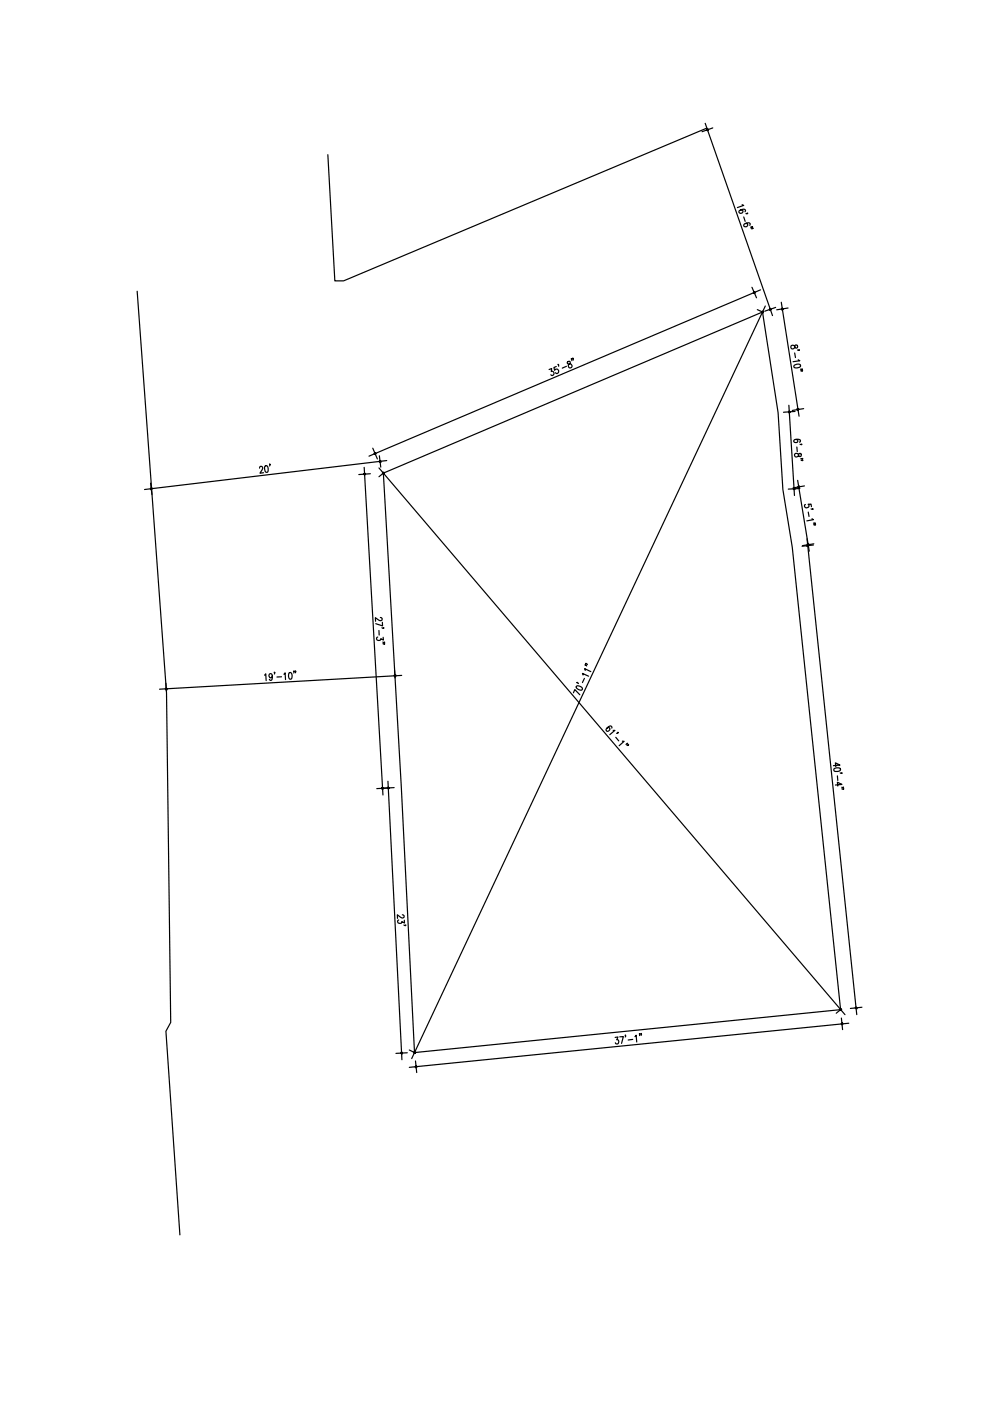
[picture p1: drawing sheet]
<svg xmlns="http://www.w3.org/2000/svg" width="210mm" height="297mm" viewBox="0 0 210 297" stroke-linecap="round" stroke-linejoin="round" font-family="sans-serif">
<!-- layer: 0 -->
<g fill="none" stroke="#000" stroke-width=".25">
<path d="M149.5 26.1l14.3 40.8M149.9 27.2l-77 32.3h-1.9l-1.5-26.7M151.1 27.1l-2.3 .8M157 44.5l.4 .1a.39 .39 0 0 1-.2 .6 .39 .39 0 0 1-.4-.6l.2-.1a.72 .72 0 0 1 1.1 .1l-.2 .3M157.4 43.4l.3 .1-1.4 .5M157.7 46l.3 .9M158 47.4h.4a.39 .39 0 0 1-.2 .7 .39 .39 0 0 1-.4-.6l.2-.1a.68 .68 0 0 1 1 .1v.3M158.2 45.3h.3v-.1v.1M159.3 48.5h.3v-.2v.2M159.5 48.1l-.4 .1M29.1 61.8l6.2 85.1 .9 69.9-1 1.8 2.9 43.2M116.4 78.3l.6-.2-.1 .7a.41 .41 0 0 1 .6 .4 .41 .41 0 0 1-.7 .2"/>
<path d="M117.9 77.7l-.5 .2 .2 .6a.44 .44 0 0 1 .6-.2 .44 .44 0 0 1 .2 .6 .44 .44 0 0 1-.5 .2l-.1-.1M118.4 77.3v.4M120.1 77.7l-.9 .3M120.4 76.7l-.1 .2 .1 .3a.5 .5 0 0 1 .8 .1 .5 .5 0 0 1-.3 .7 .47 .47 0 0 1-.4-.4 .47 .47 0 0 1 .4-.5l-.1-.5zM121.2 76.1v.4M121.5 76v.4M159.4 60.9l1 2.2M160.6 65.6l1.1 .6M161.2 61.5l-83 35.2M162.3 64.9l-75 159.5M164.5 65.2l-2.4 .8M165.7 64.1l3.7 24.2"/>
<path d="M167.1 65.3l-2.4 .4M167.7 73.3a.56 .56 0 0 1 .6 0 .56 .56 0 0 1 .4 .5h.3l.1-.3-.1-.3h-.4a.52 .52 0 0 1-.3 .7 .52 .52 0 0 1-.6-.2zM168.4 77.5l.5-.3a.62 .62 0 0 1 .9 .3l-.3 .4-.8 .1-.4-.2zM168.5 74.8l.2 1M169.1 74.2h.3M169.2 76.3l.4 .2-1.5 .2M169.7 78.3h.4v-.1v.1M169.8 78.6h.3M55 99.3v-.1a.34 .34 0 0 1 .5-.3 .34 .34 0 0 1 .2 .5l-.6 .9 .8-.1M56.2 98.8l.3-.1 .3 .3 .1 .9-.4 .2a1.1 1.1 0 0 1-.3-1.3zM57.2 98.5l-.1 .3M77.2 99.1l4 69.5"/>
<path d="M79 95l1 2.3M80.3 99.2l98.9 115.9M80.4 96.6l.3 2.4M82 97.6l-51.4 6.2M167.3 85.9l1.1 19.2M168.5 96.3a.55 .55 0 0 1 .6-.1 .55 .55 0 0 1 .3 .6h.3l.2-.3-.1-.3h-.4a.53 .53 0 0 1-.3 .6 .53 .53 0 0 1-.6-.2zM168.6 87.2l-2.5 .2M168.7 93.2l.4 .1a.39 .39 0 0 1-.3 .5 .39 .39 0 0 1-.4-.5l.3-.1a.68 .68 0 0 1 1 .3l-.2 .3M169 94.8v.9M169.6 94.2l.4 .1v-.2v.2M169.8 97.2l.3 .1v-.1v.1M169.8 97.5l.3 .1 .1-.1v.1"/>
<path d="M170.4 86.6l-2.4 .4M31.9 102.4l.3 2.4M78.5 100.4l-2.4 .2M81.3 100.3l80.4-34.1 3.3 21.3 1 16.3 2 12.2 10.2 98.1-90.3 9.1-2.8-56.3zM81.3 100.3l-1 .8M169.1 101.8l2.5 15.1M169.6 103.6l-2.5 .1M170.6 103l-2.5 .4M170.8 107a.43 .43 0 0 0-.1 .6 .43 .43 0 0 0 .7 0l.1-.3-.2-.4h.7v.5M171.1 114.2l10.6 100.9M171.4 108.6l.1 .9M172 107.9l.3 .1v-.1v.1"/>
<path d="M172.2 110l.3 .2-1.4 .2M172.5 110.9l.3 .1v-.1v.1M172.5 115.6l-2.4 .2M172.5 111.2l.3 .1M172.6 115.3l-2.5 .4M80.1 135.1h-.1a.43 .43 0 0 0 .1 .7 .43 .43 0 0 0 .6-.4l.6 .3-.1-.6M80.3 133.7l.1 .9M80.6 130.9l.3 .1a.38 .38 0 0 1-.1 .6 .38 .38 0 0 1-.5-.1l-.7-.5v.7M81 133.1h.4l-.1 .1M81.1 131.9v.8l-1.4-.5M81.2 136.1l.3 .1M81.2 136.5l.3 .1"/>
<path d="M35.2 144.9l.1 1.6M56.1 143.2l.2-.3 .1 1.4M57.7 143.3v.2a.38 .38 0 0 1-.5 .1 .38 .38 0 0 1-.1-.6 .38 .38 0 0 1 .6 0v.3a.74 .74 0 0 1-.3 1l-.3-.3M58.3 142.6h-.2h.2l-.1 .3M59.7 143.5h-1M60.2 142.9l.3-.3v1.5M61.3 142.6h.2a.76 .76 0 0 1 .4 .7 .76 .76 0 0 1-.4 .7l-.3-.6zM62.4 142.3l-.1 .4M62.7 142.3h-.1h.1l-.1 .3M83.7 142.1l.1 1.6M85.2 143.2l-51.4 2.9M121.6 146.9l.3-.7 1 1.1"/>
<path d="M122.2 145.5a.82 .82 0 0 1 1.2 .7 .84 .84 0 0 1-1.2-.7zM122.4 144.7l.2 .2M123.6 143.1l-.1-.3 1.3 .6M123.9 143.8l-.4 .9M124.1 142.1l-.1-.3 1.3 .6M124.1 141l.3 .2M124.2 140.7l.3 .2M128.7 154.4l.2-.2 .3 .1a.44 .44 0 0 1-.1 .6 .44 .44 0 0 1-.6-.1l.2-.4a.66 .66 0 0 1 1-.3v.3M130 154.8h.4l-1.1 1M130.6 156.3l.6 .8M131.1 155.3h-.1h.1l-.4 .2M132 157.1l.3 .1-1 .9"/>
<path d="M133.1 157.7l-.1-.1 .1 .1-.4 .1M133.3 157.9l-.1-.1 .1 .1-.4 .2M82.3 165.6l2.9 59.1M82.3 167.1l-2.4 .1M83.6 167l-2.5 .1M176.7 162.3l1.4-.1-1-.5 .1 .8M176.8 163l.5-.2a.65 .65 0 0 1 .9 .4 .95 .95 0 0 1-1.4 .1zM177.1 166.4l1.4-.1-1-.5 .1 .9M177.5 164.5l.1 1M178.1 163.9h.4M178.5 166.9l.3 .1v-.1v.1M178.5 167.2l.4 .1"/>
<path d="M84.5 195.1a.4 .4 0 0 0-.1 .5 .4 .4 0 0 0 .5 .2l.2-.1 .1-.3 .6 .3-.1-.6M85.3 194l.4 .2-.1 .3-.2 .1a1.48 1.48 0 0 1-1.2-.6l.1 .7M85.6 196.1l.5 .1h-.2h.1M130.4 219.9h.6l-.2 .6a.41 .41 0 0 1 .4 .5 .41 .41 0 0 1-.7 .1M131.4 219.8h.8l-.4 1.4M132.6 219.5l-.1 .4M134.6 219.8l.3-.3 .1 1.4M135.7 219.2h-.1h.1l-.1 .4M136 219.2l-.1 .3M178.2 214.1l-.9 .7M178.4 215.8l.2 2.5M180 216.9l-93.2 9.4"/>
<path d="M182.8 213.6l-2.5 .2M86.4 223.2l-2.5 .1M86.8 222.6l1.1 .6M88.1 224.9l.2 2.5M134.2 220.4l-1 .1"/>
</g>
<g fill="#000" stroke="#000" stroke-width=".21">
<path d="M150 27.5l-.1 .1 .1 .1zM150 27.5v.2zM150 27.5l.1 .1z"/>
<path d="M149.9 27.4v.1h.1zM149.9 27.5h.1zM149.9 27.5h.1z"/>
<path d="M150.1 27.4l-.1 .1zM149.9 27.4h.2l-.1 .1z"/>
<path d="M159.8 62v.1l.1-.1zM159.8 62.1l.1-.1zM159.9 62v.2z"/>
<path d="M159.9 62l.1 .2 .1-.1zM159.9 62h.2z"/>
<path d="M160 61.9l-.1 .1zM159.9 61.9h.1l-.1 .1zM159.9 61.9l-.1 .1h.1z"/>
<path d="M161.5 66.2l.1 .1 .1-.1zM161.7 66.2v.1zM161.7 66.2v.1z"/>
<path d="M161.6 66l.1 .2 .1-.2zM161.6 66l.1 .2-.2-.1zM161.5 66.1l.2 .1z"/>
<path d="M161.7 66.2h.1zM161.8 66l-.1 .2z"/>
<path d="M163.2 65.6h.1zM163.3 65.6l-.1 .1z"/>
<path d="M163.3 65.6l.1 .1v-.1zM163.3 65.6l.1-.1zM163.4 65.4l-.1 .2z"/>
<path d="M163.2 65.4l.1 .2 .1-.2zM163.2 65.4l.1 .2-.1-.1zM163.2 65.5v.1h.1z"/>
<path d="M165.9 65.5l-.1 .1zM165.9 65.5l.1 .1zM165.9 65.5l.1 .1v-.1z"/>
<path d="M165.7 65.4l.2 .1v-.2zM165.7 65.4l.2 .1zM165.7 65.5l.1 .1 .1-.1z"/>
<path d="M165.9 65.4v.1h.1zM165.9 65.3v.2z"/>
<path d="M79.4 96.2h.1zM79.5 96.2v.1zM79.5 96.2l.1 .1 .1-.1z"/>
<path d="M79.5 96l-.1 .1 .1 .1zM79.4 96.1l.1 .1z"/>
<path d="M79.5 96.2h.2zM79.6 96l.1 .1-.2 .1zM79.5 96v.2z"/>
<path d="M80.5 97.7l-.1 .2 .2-.1zM80.4 97.9l.2-.1zM80.6 97.8v.2z"/>
<path d="M80.6 97.8v.2l.1-.1zM80.6 97.8l.1 .1z"/>
<path d="M80.6 97.8h.1zM80.6 97.7h.1l-.1 .1zM80.5 97.7l.1 .1z"/>
<path d="M167.3 87.3v.2zM167.3 87.3l.2 .1-.2 .1zM167.3 87.3l.2 .1v-.1z"/>
<path d="M167.3 87.2v.1zM167.3 87.2v.1zM167.2 87.3l.1 .1v-.1z"/>
<path d="M167.3 87.3h.2zM167.3 87.2h.2l-.2 .1z"/>
<path d="M169 86.9l.2-.1zM169.2 86.8v.2l-.1-.1z"/>
<path d="M169.2 86.8v.2zM169.2 86.8h.1zM169.2 86.8h.1v-.1z"/>
<path d="M169.2 86.7v.1l.1-.1zM169 86.7l.2 .1zM169 86.7l.2 .1z"/>
<path d="M31.9 103.7l.2-.1zM32 103.7l.1-.1v.2zM32.1 103.6v.2z"/>
<path d="M32 103.5l.1 .1zM32 103.5l.1 .1-.2 .1z"/>
<path d="M32.1 103.6h.1zM32.2 103.5l-.1 .1zM32 103.5l.1 .1 .1-.1z"/>
<path d="M77.3 100.5v.2zM77.3 100.5l.1 .1-.1 .1zM77.3 100.5h.2z"/>
<path d="M77.2 100.4l.1 .1v-.1zM77.2 100.4l.1 .1zM77.1 100.5l.1 .2 .1-.2z"/>
<path d="M77.4 100.4l-.1 .1h.2zM77.3 100.4v.1z"/>
<path d="M81.2 100.2l.1 .1zM81.2 100.3h.1l-.1 .1zM81.2 100.4l.1-.1z"/>
<path d="M81.3 100.3l.1 .1zM81.3 100.3h.1zM81.4 100.2l-.1 .1h.1z"/>
<path d="M81.3 100.1v.2l.1-.1zM81.2 100.2l.1 .1z"/>
<path d="M168.2 103.7l.2-.1zM168.4 103.6v.2z"/>
<path d="M168.4 103.6v.2l.1-.1zM168.4 103.6h.1v.1zM168.4 103.6h.1z"/>
<path d="M168.4 103.5v.1l.1-.1zM168.2 103.5l.2 .1zM168.2 103.5l.2 .1z"/>
<path d="M169.2 103.4h.2v-.2zM169.4 103.2v.2zM169.4 103.2h.1z"/>
<path d="M169.2 103.2h.2zM169.2 103.2h.2l-.2 .1zM169.2 103.3l.2-.1z"/>
<path d="M169.5 103.1l-.1 .1zM169.3 103.1h.2l-.1 .1z"/>
<path d="M171.2 115.7v.1zM171.2 115.7l.2 .1zM171.2 115.7l.2 .1v-.2z"/>
<path d="M171.2 115.5h.1zM171.3 115.5l.1 .1h-.2z"/>
<path d="M171.2 115.5v.2zM171.2 115.6v.1zM171.1 115.7l.1 .1v-.1z"/>
<path d="M171.3 115.5l.1 .1zM171.3 115.5h.2zM171.4 115.3l-.1 .2h.2z"/>
<path d="M171.3 115.3v.2zM171.2 115.4l.1 .1zM171.2 115.4l.1 .1z"/>
<path d="M171.4 115.6l-.2 .1zM171.2 115.5l.2 .1-.2 .1z"/>
<path d="M35.1 146.1l.2-.1zM35.1 146.2l.2-.2v.2zM35.3 146v.2h.1z"/>
<path d="M35.1 146h.2zM35.1 146h.2l-.2 .1z"/>
<path d="M35.3 146l.1 .2zM35.3 145.9v.1z"/>
<path d="M83.6 143.2l.1 .1zM83.6 143.3h.1v.1zM83.7 143.3v.2z"/>
<path d="M83.7 143.3v.2l.2-.1zM83.7 143.3h.2v.1z"/>
<path d="M83.9 143.2l-.2 .1h.2zM83.7 143.2h.2l-.2 .1zM83.6 143.2l.1 .1z"/>
<path d="M80.9 167.2l.2-.1zM81 167.2l.1-.1v.2z"/>
<path d="M81.1 167.1v.2zM81.1 167.1l.1 .1zM81.2 167l-.1 .1z"/>
<path d="M81.1 167v.1l.1-.1zM81 167l.1 .1zM81 167l-.1 .2 .2-.1z"/>
<path d="M82.3 167v.2zM82.3 167l.2 .2h-.2zM82.3 167l.2 .2v-.2z"/>
<path d="M82.2 166.9l.1 .1zM82.2 166.9l.1 .1zM82.2 167l.1 .2v-.2z"/>
<path d="M82.4 166.9l-.1 .1h.2zM82.3 166.9v.1z"/>
<path d="M178.1 214.2l.1-.1zM178.2 214.1v.1z"/>
<path d="M178.1 213.9l.1 .2zM178.1 213.9l.1 .2zM178.1 214v.2l.1-.1z"/>
<path d="M178.2 214.1h.2zM178.4 213.9v.2h-.2zM178.2 213.9v.2l.2-.2z"/>
<path d="M178.4 217l.1 .1zM178.4 217.1h.1l-.1 .1zM178.5 217.1l-.1 .1h.2z"/>
<path d="M178.5 217.1l.1 .1zM178.5 217.1h.2z"/>
<path d="M178.5 217.1h.2l-.1-.2zM178.5 216.9h.1l-.1 .2zM178.5 216.9v.2z"/>
<path d="M181.4 213.7h.1zM181.5 213.7v.2z"/>
<path d="M181.5 213.7v.2l.2-.1zM181.5 213.7l.2 .1zM181.5 213.7h.2z"/>
<path d="M181.5 213.6v.1l.1-.1zM181.4 213.6l.1 .1zM181.4 213.6v.1h.1z"/>
<path d="M85 223.3h.2zM85 223.4l.2-.1z"/>
<path d="M85.2 223.3v.1zM85.2 223.3h.1zM85.3 223.2l-.1 .1z"/>
<path d="M85.1 223.1l.1 .2 .1-.1zM85 223.2l.2 .1zM85 223.2v.1h.2z"/>
<path d="M87.8 223.1l.1 .1zM87.8 223.2h.1l-.1 .1z"/>
<path d="M87.9 223.2l.1 .1zM87.9 223.2h.2zM87.9 223.2h.2v-.1z"/>
<path d="M88.1 226.2v.1l.1-.1zM88.1 226.3l.1-.1v.1zM88.2 226.2v.1z"/>
<path d="M88 223l-.1 .2 .2-.1zM87.8 223h.2l-.1 .2zM87.8 223l.1 .2z"/>
<path d="M88.2 226v.2zM88.1 226.1l.1 .1z"/>
<path d="M88.2 226.2h.1zM88.3 226l-.1 .2zM88.2 226v.2l.1-.2z"/>
</g>
</svg>
